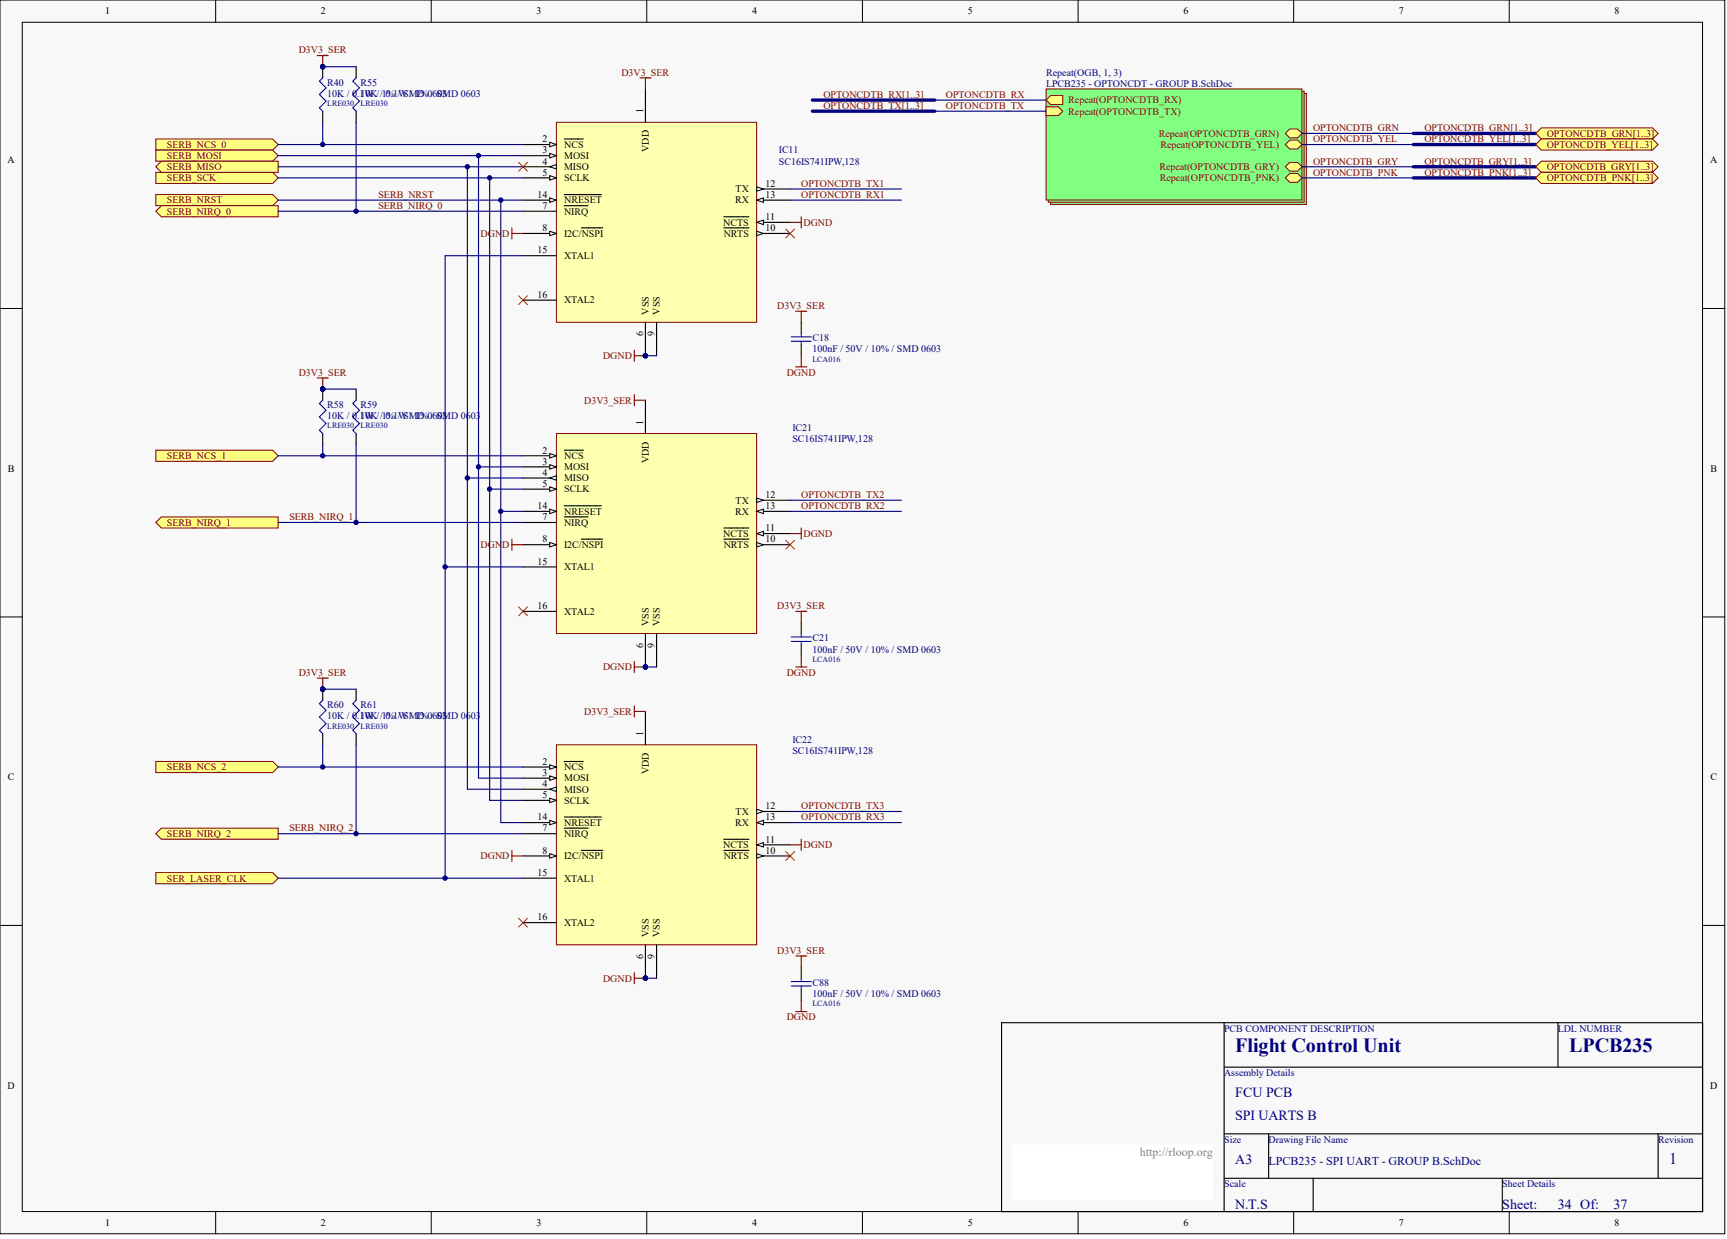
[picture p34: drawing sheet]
<svg xmlns="http://www.w3.org/2000/svg" width="328mm" height="236mm" viewBox="0 0 328 236" stroke-linecap="round" stroke-linejoin="round" font-family="sans-serif">
<defs><g id="words">
<g font-size="3.8" fill="#000080">
<text x="234.9" y="200">Flight Control Unit</text>
<text x="298.4" y="200">LPCB235</text>
</g>
<text font-size="3" fill="#000080" x="317.5" y="221.3">1</text>
<g font-size="2.7" fill="#000080">
<text x="234.9" y="208.7">FCU PCB</text>
<text x="234.9" y="213">SPI UARTS B</text>
<text x="234.9" y="221.4">A3</text>
<text x="234.9" y="229.9">N.T.S</text>
<text x="285.7" y="229.9">Sheet:</text>
<text x="296.3" y="229.9">34 Of:</text>
<text x="306.9" y="229.9">37</text>
</g>
<text font-size="2.3" fill="#808080" x="216.8" y="219.8">http://rloop.org</text>
<text font-size="2.3" fill="#000080" x="241.3" y="221.5">LPCB235 - SPI UART - GROUP B.SchDoc</text>
<g font-size="1.9">
<text x="20" y="2.8">1</text>
<text x="61" y="2.8">2</text>
<text x="102" y="2.8">3</text>
<text x="143" y="2.8">4</text>
<text x="184" y="2.8">5</text>
<text x="225.1" y="2.8">6</text>
<text x="266" y="2.8">7</text>
<text x="307.1" y="2.8">8</text>
<text x="122.3" y="21.6" transform="rotate(-90 122.3 21.6)">1</text>
<text x="103.2" y="27.1">2</text>
<text x="103.2" y="29.2">3</text>
<text x="107.3" y="28.1">NCS</text>
<text x="123.4" y="28.9" transform="rotate(-90 123.4 28.9)">VDD</text>
<text x="1.4" y="31">A</text>
<text x="103.2" y="31.3">4</text>
<text x="103.2" y="33.4">5</text>
<text x="107.3" y="30.2">MOSI</text>
<text x="107.3" y="32.4">MISO</text>
<text x="107.3" y="34.5">SCLK</text>
<text x="145.6" y="35.5">12</text>
<text x="325.2" y="31">A</text>
<text x="102.2" y="37.6">14</text>
<text x="103.2" y="39.8">7</text>
<text x="107.3" y="40.8">NIRQ</text>
<text x="107.3" y="38.7">NRESET</text>
<text x="139.8" y="38.7">RX</text>
<text x="139.9" y="36.6">TX</text>
<text x="145.6" y="37.6">13</text>
<text x="145.6" y="41.9">11</text>
<text x="103.2" y="44">8</text>
<text x="107.3" y="45">I2C/NSPI</text>
<text x="137.5" y="42.9">NCTS</text>
<text x="137.7" y="45">NRTS</text>
<text x="145.6" y="44">10</text>
<text x="102.2" y="48.2">15</text>
<text x="107.3" y="49.3">XTAL1</text>
<text x="102.2" y="56.7">16</text>
<text x="107.3" y="57.7">XTAL2</text>
<text x="123.4" y="59.8" transform="rotate(-90 123.4 59.8)">VSS</text>
<text x="125.5" y="59.8" transform="rotate(-90 125.5 59.8)">VSS</text>
<text x="122.3" y="64" transform="rotate(-90 122.3 64)">6</text>
<text x="124.4" y="64" transform="rotate(-90 124.4 64)">9</text>
<text x="122.3" y="80.8" transform="rotate(-90 122.3 80.8)">1</text>
<text x="1.5" y="89.7">B</text>
<text x="103.2" y="86.3">2</text>
<text x="103.2" y="88.4">3</text>
<text x="107.3" y="87.3">NCS</text>
<text x="107.3" y="89.4">MOSI</text>
<text x="123.4" y="88.1" transform="rotate(-90 123.4 88.1)">VDD</text>
<text x="325.3" y="89.7">B</text>
<text x="103.2" y="90.5">4</text>
<text x="103.2" y="92.6">5</text>
<text x="107.3" y="91.6">MISO</text>
<text x="107.3" y="93.7">SCLK</text>
<text x="139.9" y="95.8">TX</text>
<text x="145.6" y="94.7">12</text>
<text x="102.2" y="96.8">14</text>
<text x="103.2" y="99">7</text>
<text x="107.3" y="100">NIRQ</text>
<text x="107.3" y="97.9">NRESET</text>
<text x="139.8" y="97.9">RX</text>
<text x="145.6" y="96.8">13</text>
<text x="145.6" y="101.1">11</text>
<text x="102.2" y="107.4">15</text>
<text x="103.2" y="103.2">8</text>
<text x="107.3" y="104.2">I2C/NSPI</text>
<text x="137.5" y="102.1">NCTS</text>
<text x="137.7" y="104.2">NRTS</text>
<text x="145.6" y="103.2">10</text>
<text x="107.3" y="108.5">XTAL1</text>
<text x="102.2" y="115.9">16</text>
<text x="107.3" y="116.9">XTAL2</text>
<text x="123.4" y="119" transform="rotate(-90 123.4 119)">VSS</text>
<text x="125.5" y="119" transform="rotate(-90 125.5 119)">VSS</text>
<text x="122.3" y="123.2" transform="rotate(-90 122.3 123.2)">6</text>
<text x="124.4" y="123.2" transform="rotate(-90 124.4 123.2)">9</text>
<text x="122.3" y="140" transform="rotate(-90 122.3 140)">1</text>
<text x="1.5" y="148.4">C</text>
<text x="103.2" y="145.5">2</text>
<text x="103.2" y="147.6">3</text>
<text x="103.2" y="149.7">4</text>
<text x="107.3" y="146.5">NCS</text>
<text x="107.3" y="148.6">MOSI</text>
<text x="123.4" y="147.3" transform="rotate(-90 123.4 147.3)">VDD</text>
<text x="325.3" y="148.4">C</text>
<text x="103.2" y="151.8">5</text>
<text x="107.3" y="150.7">MISO</text>
<text x="107.3" y="152.9">SCLK</text>
<text x="139.9" y="155">TX</text>
<text x="145.6" y="153.9">12</text>
<text x="102.2" y="156">14</text>
<text x="103.2" y="158.1">7</text>
<text x="107.3" y="159.2">NIRQ</text>
<text x="107.3" y="157.1">NRESET</text>
<text x="137.5" y="161.3">NCTS</text>
<text x="139.8" y="157.1">RX</text>
<text x="145.6" y="156">13</text>
<text x="145.6" y="160.3">11</text>
<text x="102.2" y="166.6">15</text>
<text x="103.2" y="162.4">8</text>
<text x="107.3" y="163.4">I2C/NSPI</text>
<text x="107.3" y="167.7">XTAL1</text>
<text x="137.7" y="163.4">NRTS</text>
<text x="145.6" y="162.4">10</text>
<text x="102.2" y="175.1">16</text>
<text x="107.3" y="176.1">XTAL2</text>
<text x="123.4" y="178.2" transform="rotate(-90 123.4 178.2)">VSS</text>
<text x="125.5" y="178.2" transform="rotate(-90 125.5 178.2)">VSS</text>
<text x="122.3" y="182.4" transform="rotate(-90 122.3 182.4)">6</text>
<text x="124.4" y="182.4" transform="rotate(-90 124.4 182.4)">9</text>
<text x="1.4" y="207">D</text>
<text x="325.2" y="207">D</text>
<text x="20" y="233.2">1</text>
<text x="61" y="233.2">2</text>
<text x="102" y="233.2">3</text>
<text x="143" y="233.2">4</text>
<text x="184" y="233.2">5</text>
<text x="225.1" y="233.2">6</text>
<text x="266" y="233.2">7</text>
<text x="307.1" y="233.2">8</text>
</g>
<g font-size="1.9" fill="#800000">
<text x="56.8" y="10.2">D3V3_SER</text>
<text x="118.2" y="14.4">D3V3_SER</text>
<text x="156.6" y="18.6">OPTONCDTB_RX[1..3]</text>
<text x="156.6" y="20.7">OPTONCDTB_TX[1..3]</text>
<text x="179.9" y="18.6">OPTONCDTB_RX</text>
<text x="179.9" y="20.7">OPTONCDTB_TX</text>
<text x="203.2" y="19.7">Repeat(OPTONCDTB_RX)</text>
<text x="203.2" y="21.8">Repeat(OPTONCDTB_TX)</text>
<text x="31.7" y="28.1">SERB_NCS_0</text>
<text x="220.4" y="26">Repeat(OPTONCDTB_GRN)</text>
<text x="220.7" y="28.1">Repeat(OPTONCDTB_YEL)</text>
<text x="249.7" y="25">OPTONCDTB_GRN</text>
<text x="249.7" y="27.1">OPTONCDTB_YEL</text>
<text x="270.9" y="25">OPTONCDTB_GRN[1..3]</text>
<text x="270.9" y="27.1">OPTONCDTB_YEL[1..3]</text>
<text x="294.2" y="26">OPTONCDTB_GRN[1..3]</text>
<text x="294.2" y="28.1">OPTONCDTB_YEL[1..3]</text>
<text x="31.7" y="34.5">SERB_SCK</text>
<text x="31.7" y="30.2">SERB_MOSI</text>
<text x="31.7" y="32.4">SERB_MISO</text>
<text x="152.4" y="35.5">OPTONCDTB_TX1</text>
<text x="220.5" y="32.4">Repeat(OPTONCDTB_GRY)</text>
<text x="220.6" y="34.5">Repeat(OPTONCDTB_PNK)</text>
<text x="249.7" y="31.3">OPTONCDTB_GRY</text>
<text x="249.7" y="33.4">OPTONCDTB_PNK</text>
<text x="270.9" y="31.3">OPTONCDTB_GRY[1..3]</text>
<text x="270.9" y="33.4">OPTONCDTB_PNK[1..3]</text>
<text x="294.2" y="32.4">OPTONCDTB_GRY[1..3]</text>
<text x="294.2" y="34.5">OPTONCDTB_PNK[1..3]</text>
<text x="31.7" y="38.7">SERB_NRST</text>
<text x="31.7" y="40.8">SERB_NIRQ_0</text>
<text x="72" y="37.6">SERB_NRST</text>
<text x="72" y="39.8">SERB_NIRQ_0</text>
<text x="152.4" y="37.6">OPTONCDTB_RX1</text>
<text x="91.4" y="45">DGND</text>
<text x="152.8" y="42.9">DGND</text>
<text x="147.8" y="58.8">D3V3_SER</text>
<text x="56.8" y="71.5">D3V3_SER</text>
<text x="114.7" y="68.3">DGND</text>
<text x="149.6" y="71.5">DGND</text>
<text x="111.1" y="76.8">D3V3_SER</text>
<text x="31.7" y="87.3">SERB_NCS_1</text>
<text x="152.4" y="94.7">OPTONCDTB_TX2</text>
<text x="31.7" y="100">SERB_NIRQ_1</text>
<text x="55" y="99">SERB_NIRQ_1</text>
<text x="152.4" y="96.8">OPTONCDTB_RX2</text>
<text x="91.4" y="104.2">DGND</text>
<text x="152.8" y="102.1">DGND</text>
<text x="147.8" y="115.9">D3V3_SER</text>
<text x="56.8" y="128.5">D3V3_SER</text>
<text x="114.7" y="127.5">DGND</text>
<text x="149.6" y="128.5">DGND</text>
<text x="111.1" y="135.9">D3V3_SER</text>
<text x="31.7" y="146.5">SERB_NCS_2</text>
<text x="152.4" y="153.9">OPTONCDTB_TX3</text>
<text x="31.7" y="159.2">SERB_NIRQ_2</text>
<text x="55" y="158.1">SERB_NIRQ_2</text>
<text x="152.4" y="156">OPTONCDTB_RX3</text>
<text x="152.8" y="161.3">DGND</text>
<text x="31.7" y="167.7">SER_LASER_CLK</text>
<text x="91.4" y="163.4">DGND</text>
<text x="147.8" y="181.4">D3V3_SER</text>
<text x="114.7" y="186.7">DGND</text>
<text x="149.6" y="194.1">DGND</text>
</g>
<g font-size="1.9" fill="#000080">
<text x="62.2" y="16.3">R40</text>
<text x="68.6" y="16.3">R55</text>
<text x="198.9" y="14.4">Repeat(OGB, 1, 3)</text>
<text x="198.9" y="16.5">LPCB235 - OPTONCDT - GROUP B.SchDoc</text>
<text x="62.2" y="18.4">10K / 0.1W / 1% / SMD 0603</text>
<text x="68.6" y="18.4">10K / 0.1W / 1% / SMD 0603</text>
<text x="148.1" y="29.2">IC11</text>
<text x="148.1" y="31.3">SC16IS741IPW,128</text>
<text x="154.5" y="64.9">C18</text>
<text x="154.5" y="67">100nF / 50V / 10% / SMD 0603</text>
<text x="62.2" y="77.6">R58</text>
<text x="68.6" y="77.6">R59</text>
<text x="62.2" y="79.7">10K / 0.1W / 1% / SMD 0603</text>
<text x="68.6" y="79.7">10K / 0.1W / 1% / SMD 0603</text>
<text x="150.7" y="82">IC21</text>
<text x="150.7" y="84.2">SC16IS741IPW,128</text>
<text x="154.5" y="122">C21</text>
<text x="154.5" y="124.1">100nF / 50V / 10% / SMD 0603</text>
<text x="62.2" y="134.7">R60</text>
<text x="62.2" y="136.8">10K / 0.1W / 1% / SMD 0603</text>
<text x="68.6" y="134.7">R61</text>
<text x="68.6" y="136.8">10K / 0.1W / 1% / SMD 0603</text>
<text x="150.7" y="141.2">IC22</text>
<text x="150.7" y="143.3">SC16IS741IPW,128</text>
<text x="154.5" y="187.5">C88</text>
<text x="154.5" y="189.6">100nF / 50V / 10% / SMD 0603</text>
<text x="232.8" y="196.2">PCB COMPONENT DESCRIPTION</text>
<text x="296.3" y="196.2">LDL NUMBER</text>
<text x="232.8" y="204.7">Assembly Details</text>
<text x="232.8" y="217.3">Size</text>
<text x="241.3" y="217.3">Drawing File Name</text>
<text x="315.3" y="217.3">Revision</text>
<text x="232.8" y="225.8">Scale</text>
<text x="285.7" y="225.8">Sheet Details</text>
</g>
<g font-size="1.5" fill="#000080">
<text x="62.2" y="20.2">LRE030</text>
<text x="68.6" y="20.2">LRE030</text>
<text x="154.5" y="68.8">LCA016</text>
<text x="62.2" y="81.5">LRE030</text>
<text x="68.6" y="81.5">LRE030</text>
<text x="154.5" y="125.9">LCA016</text>
<text x="62.2" y="138.6">LRE030</text>
<text x="68.6" y="138.6">LRE030</text>
<text x="154.5" y="191.4">LCA016</text>
</g>
</g></defs>
<g fill="#f8f8f8" stroke="#000" stroke-width=".19">
<path d="M0 0h328v234.7h-328z"/>
<path d="M4.2 4.2h319.6v226.2h-319.6z"/>
</g>
<g fill="none" stroke="#000" stroke-width=".19">
<path d="M41 0v4.2M82 0v4.2M123 0v4.2M164 0v4.2M205 0v4.2M246 0v4.2M287 0v4.2M0 58.7h4.2M323.8 58.7h4.2M0 117.3h4.2M323.8 117.3h4.2M0 176h4.2"/>
<path d="M323.8 176h4.2M41 230.5v4.2M82 230.5v4.2M123 230.5v4.2M164 230.5v4.2M205 230.5v4.2M246 230.5v4.2M287 230.5v4.2"/>
</g>
<path d="M190.5 194.5h133.3v36h-133.3zM232.8 194.5v36M296.3 194.5v8.5M232.8 203h91M232.8 215.7h91M241.3 215.7v8.4M315.3 215.7v8.4M232.8 224.1h91M249.7 224.1v6.4M285.7 224.1v6.4" fill="none" stroke="#000" stroke-width=".21"/>
<path d="M192.6 217.8h38.1v10.5h-38.1z" fill="#fff" stroke="#fff" stroke-width=".19"/>
<path d="M105.8 23.3h38.1v38h-38.1z" fill="#ffffb0" stroke="#800000" stroke-width=".19"/>
<path d="M99.5 27.5h6.3" fill="none" stroke="#000" stroke-width=".21"/>
<path d="M104.5 27.1l1.3 .4-1.3 .4z" fill="#f8f8f8" stroke="#000" stroke-width=".19"/>
<path d="M99.5 29.6h6.3M107.3 26.4h3.6" fill="none" stroke="#000" stroke-width=".21"/>
<path d="M104.5 29.2l1.3 .4-1.3 .4z" fill="#f8f8f8" stroke="#000" stroke-width=".19"/>
<path d="M99.5 31.7h6.3" fill="none" stroke="#000" stroke-width=".21"/>
<path d="M104.5 31.7l1.3-.4v.8z" fill="#f8f8f8" stroke="#000" stroke-width=".19"/>
<path d="M99.5 33.8h6.3" fill="none" stroke="#000" stroke-width=".21"/>
<path d="M104.5 33.4l1.3 .4-1.3 .5z" fill="#f8f8f8" stroke="#000" stroke-width=".19"/>
<path d="M122.7 16.9v6.4M107.3 39.1h4.5M99.5 40.2h6.3M99.5 44.4h6.3M122.7 61.3v6.4" fill="none" stroke="#000" stroke-width=".21"/>
<circle cx="122.7" cy="67.7" r=".41" fill="#000080" stroke="#000080" stroke-width=".19"/>
<path d="M104.5 44l1.3 .4-1.3 .4z" fill="#f8f8f8" stroke="#000" stroke-width=".19"/>
<path d="M99.5 38.1h6.3M99.5 48.6h6.3M99.5 57.1h6.3M110.6 43.3h4" fill="none" stroke="#000" stroke-width=".21"/>
<path d="M104.5 37.6l1.3 .5-1.3 .4z" fill="#f8f8f8" stroke="#000" stroke-width=".19"/>
<path d="M107.3 37h7.1M143.9 35.9h6.4M124.9 61.3v6.4" fill="none" stroke="#000" stroke-width=".21"/>
<path d="M143.9 35.5l1.3 .4-1.3 .5z" fill="#f8f8f8" stroke="#000" stroke-width=".19"/>
<path d="M143.9 38.1h6.4" fill="none" stroke="#000" stroke-width=".21"/>
<path d="M143.9 38.1l1.3-.5v.9z" fill="#f8f8f8" stroke="#000" stroke-width=".19"/>
<path d="M143.9 42.3h6.4" fill="none" stroke="#000" stroke-width=".21"/>
<path d="M143.9 42.3l1.3-.4v.8z" fill="#f8f8f8" stroke="#000" stroke-width=".19"/>
<path d="M137.6 41.2h4.8M143.9 44.4h6.4" fill="none" stroke="#000" stroke-width=".21"/>
<path d="M143.9 44l1.3 .4-1.3 .4z" fill="#f8f8f8" stroke="#000" stroke-width=".19"/>
<path d="M137.6 43.3h4.8" fill="none" stroke="#000" stroke-width=".21"/>
<circle cx="122.7" cy="67.7" r=".41" fill="#000080" stroke="#000080" stroke-width=".19"/>
<path d="M105.8 82.5h38.1v38h-38.1z" fill="#ffffb0" stroke="#800000" stroke-width=".19"/>
<path d="M99.5 86.7h6.3" fill="none" stroke="#000" stroke-width=".21"/>
<path d="M104.5 86.3l1.3 .4-1.3 .4z" fill="#f8f8f8" stroke="#000" stroke-width=".19"/>
<path d="M99.5 88.8h6.3M107.3 85.6h3.6" fill="none" stroke="#000" stroke-width=".21"/>
<path d="M104.5 88.4l1.3 .4-1.3 .4z" fill="#f8f8f8" stroke="#000" stroke-width=".19"/>
<path d="M99.5 90.9h6.3" fill="none" stroke="#000" stroke-width=".21"/>
<path d="M104.5 90.9l1.3-.4v.8z" fill="#f8f8f8" stroke="#000" stroke-width=".19"/>
<path d="M99.5 93h6.3" fill="none" stroke="#000" stroke-width=".21"/>
<path d="M104.5 92.6l1.3 .4-1.3 .5z" fill="#f8f8f8" stroke="#000" stroke-width=".19"/>
<path d="M122.7 76.1v6.4M99.5 99.4h6.3M107.3 98.3h4.5M99.5 103.6h6.3M122.7 120.5v6.4" fill="none" stroke="#000" stroke-width=".21"/>
<circle cx="122.7" cy="126.8" r=".41" fill="#000080" stroke="#000080" stroke-width=".19"/>
<path d="M104.5 103.2l1.3 .4-1.3 .4z" fill="#f8f8f8" stroke="#000" stroke-width=".19"/>
<path d="M99.5 97.3h6.3M99.5 107.8h6.3M99.5 116.3h6.3M110.6 102.5h4" fill="none" stroke="#000" stroke-width=".21"/>
<path d="M104.5 96.8l1.3 .5-1.3 .4z" fill="#f8f8f8" stroke="#000" stroke-width=".19"/>
<path d="M107.3 96.2h7.1M143.9 95.1h6.4M124.9 120.5v6.4" fill="none" stroke="#000" stroke-width=".21"/>
<path d="M143.9 94.7l1.3 .4-1.3 .5z" fill="#f8f8f8" stroke="#000" stroke-width=".19"/>
<path d="M143.9 97.3h6.4" fill="none" stroke="#000" stroke-width=".21"/>
<path d="M143.9 97.3l1.3-.5v.9z" fill="#f8f8f8" stroke="#000" stroke-width=".19"/>
<path d="M143.9 101.5h6.4" fill="none" stroke="#000" stroke-width=".21"/>
<path d="M143.9 101.5l1.3-.4v.8z" fill="#f8f8f8" stroke="#000" stroke-width=".19"/>
<path d="M137.6 100.4h4.8M143.9 103.6h6.4" fill="none" stroke="#000" stroke-width=".21"/>
<path d="M143.9 103.2l1.3 .4-1.3 .4z" fill="#f8f8f8" stroke="#000" stroke-width=".19"/>
<path d="M137.6 102.5h4.8" fill="none" stroke="#000" stroke-width=".21"/>
<circle cx="122.7" cy="126.8" r=".41" fill="#000080" stroke="#000080" stroke-width=".19"/>
<path d="M105.8 141.7h38.1v38h-38.1z" fill="#ffffb0" stroke="#800000" stroke-width=".19"/>
<path d="M99.5 145.9h6.3" fill="none" stroke="#000" stroke-width=".21"/>
<path d="M104.5 145.5l1.3 .4-1.3 .4z" fill="#f8f8f8" stroke="#000" stroke-width=".19"/>
<path d="M99.5 148h6.3M107.3 144.8h3.6" fill="none" stroke="#000" stroke-width=".21"/>
<path d="M104.5 147.6l1.3 .4-1.3 .4z" fill="#f8f8f8" stroke="#000" stroke-width=".19"/>
<path d="M99.5 150.1h6.3" fill="none" stroke="#000" stroke-width=".21"/>
<path d="M104.5 150.1l1.3-.4v.8z" fill="#f8f8f8" stroke="#000" stroke-width=".19"/>
<path d="M99.5 152.2h6.3" fill="none" stroke="#000" stroke-width=".21"/>
<path d="M104.5 151.8l1.3 .4-1.3 .5z" fill="#f8f8f8" stroke="#000" stroke-width=".19"/>
<path d="M122.7 135.3v6.4M99.5 158.6h6.3M107.3 157.5h4.5M99.5 162.8h6.3M122.7 179.7v6.4" fill="none" stroke="#000" stroke-width=".21"/>
<circle cx="122.7" cy="186" r=".41" fill="#000080" stroke="#000080" stroke-width=".19"/>
<path d="M104.5 162.4l1.3 .4-1.3 .4z" fill="#f8f8f8" stroke="#000" stroke-width=".19"/>
<path d="M99.5 156.5h6.3M99.5 167h6.3M99.5 175.5h6.3M110.6 161.7h4" fill="none" stroke="#000" stroke-width=".21"/>
<path d="M104.5 156l1.3 .5-1.3 .4z" fill="#f8f8f8" stroke="#000" stroke-width=".19"/>
<path d="M107.3 155.4h7.1M143.9 154.3h6.4M124.9 179.7v6.4" fill="none" stroke="#000" stroke-width=".21"/>
<path d="M143.9 153.9l1.3 .4-1.3 .5z" fill="#f8f8f8" stroke="#000" stroke-width=".19"/>
<path d="M143.9 156.5h6.4" fill="none" stroke="#000" stroke-width=".21"/>
<path d="M143.9 156.5l1.3-.5v.9z" fill="#f8f8f8" stroke="#000" stroke-width=".19"/>
<path d="M143.9 160.7h6.4" fill="none" stroke="#000" stroke-width=".21"/>
<path d="M143.9 160.7l1.3-.4v.8z" fill="#f8f8f8" stroke="#000" stroke-width=".19"/>
<path d="M137.6 159.6h4.8M143.9 162.8h6.4" fill="none" stroke="#000" stroke-width=".21"/>
<path d="M143.9 162.4l1.3 .4-1.3 .4z" fill="#f8f8f8" stroke="#000" stroke-width=".19"/>
<path d="M137.6 161.7h4.8" fill="none" stroke="#000" stroke-width=".21"/>
<circle cx="122.7" cy="186" r=".41" fill="#000080" stroke="#000080" stroke-width=".19"/>
<g fill="#ffff80" stroke="#800000" stroke-width=".19">
<path d="M29.6 26.4h22.3l1 1.1-1 1h-22.3z" fill-rule="evenodd"/>
<path d="M29.6 85.6h22.3l1 1.1-1 1h-22.3z" fill-rule="evenodd"/>
<path d="M29.6 144.8h22.3l1 1.1-1 1h-22.3z" fill-rule="evenodd"/>
</g>
<path d="M52.9 27.5h46.6M52.9 86.7h46.6M52.9 145.9h46.6" fill="none" stroke="#000080" stroke-width=".21"/>
<path d="M29.6 37h22.3l1 1.1-1 1h-22.3z" fill-rule="evenodd" fill="#ffff80" stroke="#800000" stroke-width=".19"/>
<path d="M52.9 38.1h46.6M95.2 38.1v118.4h4.3M95.2 97.3h4.3" fill="none" stroke="#000080" stroke-width=".21"/>
<g fill="#000080" stroke="#000080" stroke-width=".19">
<circle cx="95.2" cy="38.1" r=".41"/>
<circle cx="95.2" cy="97.2" r=".41"/>
</g>
<g fill="#ffff80" stroke="#800000" stroke-width=".19">
<path d="M29.6 40.2l1.1-1.1h22.2v2.1h-22.2z" fill-rule="evenodd"/>
<path d="M29.6 99.4l1.1-1.1h22.2v2.1h-22.2z" fill-rule="evenodd"/>
<path d="M29.6 158.6l1.1-1.1h22.2v2.1h-22.2z" fill-rule="evenodd"/>
</g>
<path d="M52.9 40.2h46.6M52.9 99.4h46.6M52.9 158.6h46.6" fill="none" stroke="#000080" stroke-width=".21"/>
<path d="M97.4 43.3v2.2M97.4 44.4h2.1M97.4 102.5v2.2M97.4 103.6h2.1M97.4 161.7v2.2M97.4 162.8h2.1" fill="none" stroke="#800000" stroke-width=".21"/>
<path d="M29.6 32.8h22.3l1 1-1 1.1h-22.3z" fill-rule="evenodd" fill="#ffff80" stroke="#800000" stroke-width=".19"/>
<path d="M52.9 33.8h46.6M93.1 33.8v118.4h6.4M93.1 93h6.4" fill="none" stroke="#000080" stroke-width=".21"/>
<g fill="#000080" stroke="#000080" stroke-width=".19">
<circle cx="93.1" cy="33.8" r=".41"/>
<circle cx="93.1" cy="93" r=".41"/>
</g>
<path d="M29.6 28.5h22.3l1 1.1-1 1.1h-22.3z" fill-rule="evenodd" fill="#ffff80" stroke="#800000" stroke-width=".19"/>
<path d="M52.9 29.6h46.6M91 29.6v118.4h8.5M91 88.8h8.5" fill="none" stroke="#000080" stroke-width=".21"/>
<g fill="#000080" stroke="#000080" stroke-width=".19">
<circle cx="91" cy="29.6" r=".41"/>
<circle cx="91" cy="88.8" r=".41"/>
</g>
<path d="M29.6 31.7l1.1-1h22.2v2.1h-22.2z" fill-rule="evenodd" fill="#ffff80" stroke="#800000" stroke-width=".19"/>
<g fill="none" stroke="#000080" stroke-width=".21">
<path d="M52.9 31.7h46.6M61.4 23.3v4.2M67.7 23.3v16.9M88.9 31.7v118.4h10.6M99.5 48.6h-14.8v118.4M122.7 67.7h2.2M61.4 84.6v2.1M67.7 84.6v14.8M88.9 90.9h10.6M84.7 107.8h14.8M122.7 126.9h2.2M61.4 141.7v4.2"/>
<path d="M67.7 141.7v16.9M122.7 186.1h2.2"/>
</g>
<g fill="#000080" stroke="#000080" stroke-width=".19">
<circle cx="88.9" cy="31.7" r=".41"/>
<circle cx="88.9" cy="90.9" r=".41"/>
<circle cx="122.7" cy="67.7" r=".41"/>
<circle cx="122.7" cy="126.8" r=".41"/>
<circle cx="122.7" cy="186" r=".41"/>
<circle cx="84.6" cy="167" r=".41"/>
<circle cx="84.6" cy="107.8" r=".41"/>
<circle cx="61.4" cy="12.7" r=".41"/>
<circle cx="61.4" cy="131.1" r=".41"/>
<circle cx="61.4" cy="74" r=".41"/>
<circle cx="61.4" cy="27.5" r=".41"/>
<circle cx="67.7" cy="40.2" r=".41"/>
<circle cx="61.4" cy="86.7" r=".41"/>
<circle cx="67.7" cy="99.4" r=".41"/>
<circle cx="61.4" cy="145.9" r=".41"/>
<circle cx="67.7" cy="158.6" r=".41"/>
</g>
<g fill="none" stroke="#800000" stroke-width=".21">
<path d="M60.3 10.6h2.1M61.4 10.6v2.1M121.7 14.8h2.1M122.7 14.8v2.1M151.3 59.2h2.1M152.4 59.2v2.1M60.3 71.9h2.1M61.4 71.9v2.1M120.6 66.6v2.1M120.6 75.1v2.1M120.6 76.1h2.1M120.6 67.7h2.1"/>
<path d="M151.3 69.8h2.1M152.4 67.7v2.1M151.3 116.3h2.1M152.4 116.3v2.1M60.3 129h2.1M61.4 129v2.1M120.6 125.8v2.1M120.6 134.3v2.1M120.6 135.3h2.1M120.6 126.9h2.1M151.3 126.9h2.1M152.4 124.7v2.2"/>
<path d="M120.6 185v2.1M120.6 186.1h2.1M151.3 181.8h2.1M151.3 192.4h2.1M152.4 181.8v2.1M152.4 190.3v2.1"/>
</g>
<g fill="none" stroke="#000" stroke-width=".21">
<path d="M61.4 12.7v2.1M67.7 12.7v2.1M61.4 21.1v2.2M67.7 21.1v2.2M61.4 74v2.1M67.7 74v2.1M152.4 61.3v2.1M152.4 65.5v2.2M61.4 82.5v2.1M67.7 82.5v2.1M152.4 118.4v2.1M61.4 131.1v2.1"/>
<path d="M61.4 139.5v2.2M67.7 131.1v2.1M67.7 139.5v2.2M152.4 122.6v2.1M152.4 183.9v2.2M152.4 188.2v2.1"/>
</g>
<g fill="none" stroke="#00f" stroke-width=".21">
<path d="M61.4 14.8l-.7 .6 1.3 1.3-1.3 1.3 1.3 1.2-1.3 1.3 .7 .6M67.7 14.8l-.6 .6 1.3 1.3-1.3 1.3 1.3 1.2-1.3 1.3 .6 .6M61.4 76.1l-.7 .7 1.3 1.2-1.3 1.3 1.3 1.3-1.3 1.2 .7 .7M67.7 76.1l-.6 .7 1.3 1.2-1.3 1.3 1.3 1.3-1.3 1.2 .6 .7M150.5 64.9h3.8M150.5 64.1h3.8M152.4 63.4v.7M152.4 64.9v.6M61.4 133.2l-.7 .6 1.3 1.3-1.3 1.3 1.3 1.2-1.3 1.3 .7 .6M67.7 133.2l-.6 .6 1.3 1.3-1.3 1.3 1.3 1.2-1.3 1.3 .6 .6M150.5 122h3.8M150.5 121.2h3.8"/>
<path d="M152.4 120.5v.7M152.4 122v.6M150.5 187.5h3.8M150.5 186.7h3.8M152.4 186.1v.6M152.4 187.5v.7"/>
</g>
<path d="M98.6 30.9l1.7 1.7M100.3 30.9l-1.7 1.7" fill="none" stroke="#f00" stroke-width=".19"/>
<g fill="#80ff80" stroke="#800000" stroke-width=".19">
<path d="M199.8 17.8h48.6v21.1h-48.6z"/>
<path d="M199.4 17.3h48.6v21.2h-48.6z"/>
<path d="M198.9 16.9h48.7v21.1h-48.7z"/>
</g>
<g fill="#ffff80" stroke="#800000" stroke-width=".19">
<path d="M244.4 25.4l.9-.9h1.5l.8 .9-.8 .8h-1.5z" fill-rule="evenodd"/>
<path d="M244.4 27.5l.9-.9h1.5l.8 .9-.8 .8h-1.5z" fill-rule="evenodd"/>
<path d="M244.4 31.7l.9-.8h1.5l.8 .8-.8 .9h-1.5z" fill-rule="evenodd"/>
<path d="M244.4 33.8l.9-.8h1.5l.8 .8-.8 .9h-1.5z" fill-rule="evenodd"/>
<path d="M198.9 19l.9-.8h2.3v1.7h-2.3z" fill-rule="evenodd"/>
<path d="M198.9 20.3h2.4l.8 .8-.8 .9h-2.4z" fill-rule="evenodd"/>
</g>
<path d="M177.8 19h21.1M177.8 21.1h21.1M247.6 27.5h21.2M247.6 31.7h21.2M247.6 33.8h21.2M247.6 25.4h21.2" fill="none" stroke="#000080" stroke-width=".21"/>
<path d="M268.8 25.4h23.3M268.8 27.5h23.3M268.8 31.7h23.3M268.8 33.8h23.3" fill="none" stroke="#000080" stroke-width=".63"/>
<g fill="#ffff80" stroke="#800000" stroke-width=".19">
<path d="M292.1 25.4l1-1.1h21.2l1 1.1-1 1h-21.2z" fill-rule="evenodd"/>
<path d="M292.1 27.5l1-1.1h21.2l1 1.1-1 1h-21.2z" fill-rule="evenodd"/>
<path d="M292.1 31.7l1-1h21.2l1 1-1 1.1h-21.2z" fill-rule="evenodd"/>
<path d="M292.1 33.8l1-1h21.2l1 1-1 1.1h-21.2z" fill-rule="evenodd"/>
</g>
<path d="M154.5 19h23.3M154.5 21.1h23.3" fill="none" stroke="#000080" stroke-width=".63"/>
<path d="M150.3 38.1h21.1M150.3 35.9h21.1M150.3 97.3h21.1M150.3 95.1h21.1M150.3 156.5h21.1M150.3 154.3h21.1" fill="none" stroke="#000080" stroke-width=".21"/>
<path d="M150.3 42.3h2.1M152.4 41.2v2.1M150.3 101.5h2.1M152.4 100.4v2.1M152.4 159.6v2.1M150.3 160.7h2.1" fill="none" stroke="#800000" stroke-width=".21"/>
<path d="M29.6 166h22.3l1 1-1 1.1h-22.3z" fill-rule="evenodd" fill="#ffff80" stroke="#800000" stroke-width=".19"/>
<path d="M61.4 12.7h6.3M61.4 74h6.3M61.4 131.1h6.3M52.9 167h46.6" fill="none" stroke="#000080" stroke-width=".21"/>
<g fill="#000080" stroke="#000080" stroke-width=".19">
<circle cx="61.4" cy="12.7" r=".41"/>
<circle cx="61.4" cy="74" r=".41"/>
<circle cx="61.4" cy="131.1" r=".41"/>
</g>
<path d="M98.6 56.2l1.7 1.7M100.3 56.2l-1.7 1.7M149.4 43.6l1.7 1.7M151.1 43.6l-1.7 1.7M98.6 115.4l1.7 1.7M100.3 115.4l-1.7 1.7M149.4 102.8l1.7 1.6M151.1 102.8l-1.7 1.6M98.6 174.6l1.7 1.7M100.3 174.6l-1.7 1.7M149.4 162l1.7 1.6M151.1 162l-1.7 1.6" fill="none" stroke="#f00" stroke-width=".19"/>
<use href="#words"/>
</svg>
